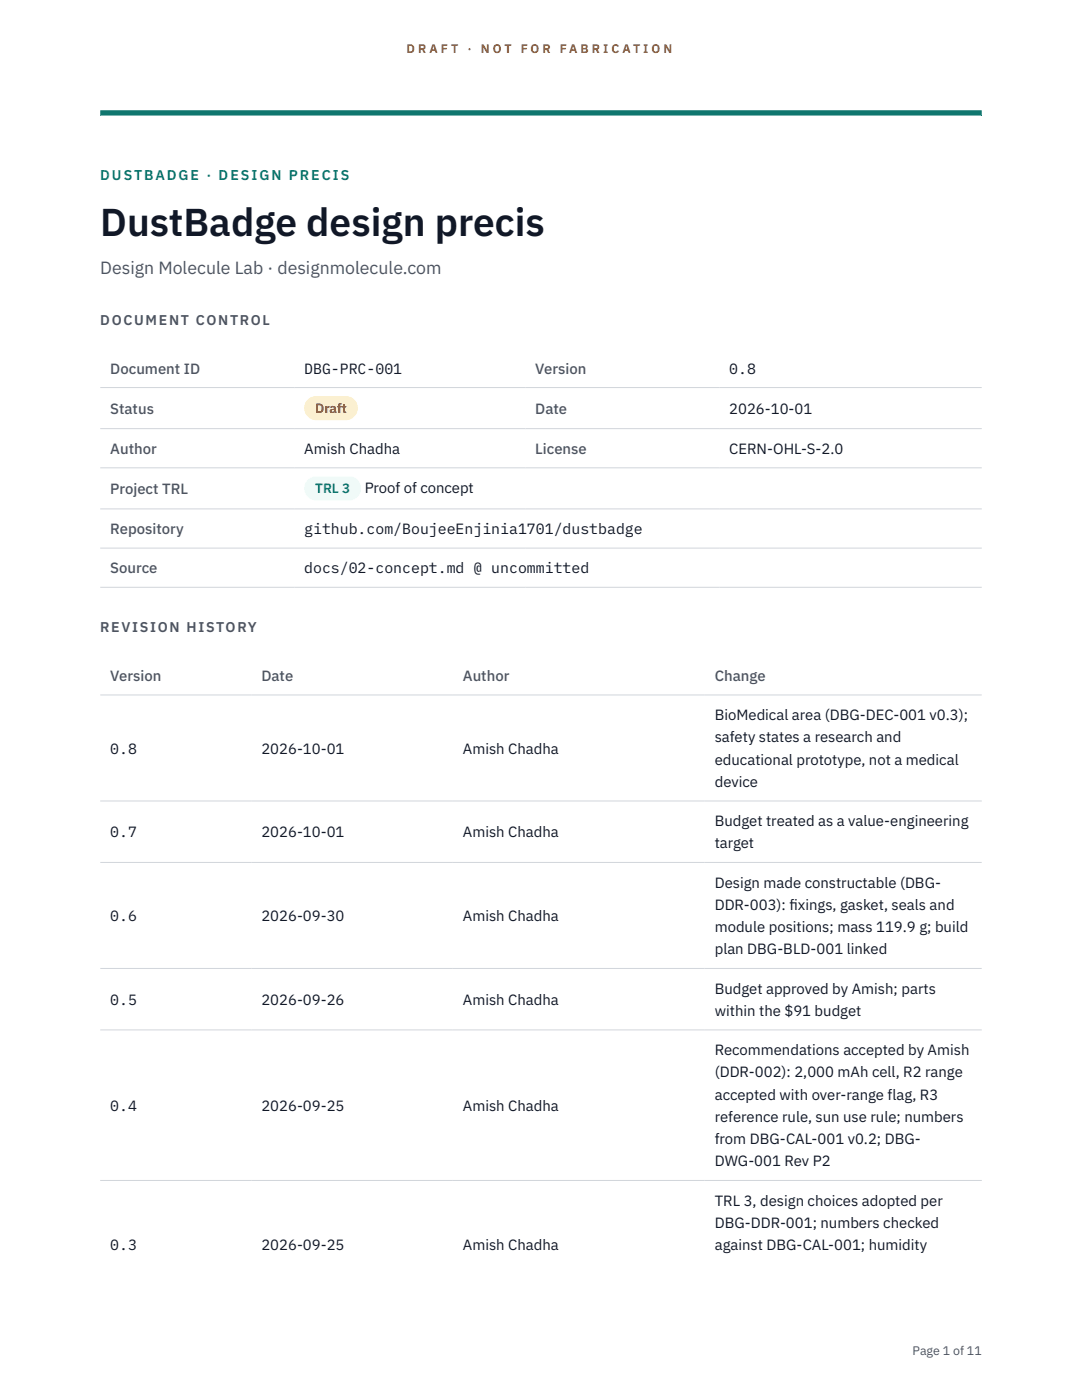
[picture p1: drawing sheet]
<svg xmlns="http://www.w3.org/2000/svg" width="216mm" height="279mm" viewBox="0 0 216 279" stroke-linecap="round" stroke-linejoin="round" font-family="sans-serif">
<defs><g id="words">
<text font-size="7.8" fill="#111827" x="20" y="47.1">DustBadge design precis</text>
<text font-size="3.5" fill="#4b5563" x="20" y="54.6">Design Molecule Lab · designmolecule.com</text>
<g font-size="3" fill="#4b5563">
<text x="22" y="74.5">Document ID</text>
<text x="106.8" y="74.5">Version</text>
<text x="22" y="82.6">Status</text>
<text x="106.8" y="82.6">Date</text>
<text x="22" y="90.6">Author</text>
<text x="106.8" y="90.6">License</text>
<text x="22" y="98.6">Project TRL</text>
<text x="22" y="106.6">Repository</text>
<text x="22" y="114.4">Source</text>
<text x="22" y="135.9">Version</text>
<text x="52.2" y="135.9">Date</text>
<text x="92.4" y="135.9">Author</text>
<text x="142.6" y="135.9">Change</text>
</g>
<g font-size="3" fill="#111827">
<text x="60.7" y="74.5">DBG-PRC-001</text>
<text x="145.5" y="74.5">0.8</text>
<text x="145.5" y="82.6">2026-10-01</text>
<text x="60.7" y="90.6">Amish Chadha</text>
<text x="145.5" y="90.6">CERN-OHL-S-2.0</text>
<text x="72.8" y="98.5">Proof of concept</text>
<text x="60.7" y="106.6">github.com/BoujeeEnjinia1701/dustbadge</text>
<text x="60.7" y="114.4">docs/02-concept.md @ uncommitted</text>
<text x="142.6" y="143.7">BioMedical area (DBG-DEC-001 v0.3);</text>
<text x="142.6" y="148.2">safety states a research and</text>
<text x="22" y="150.4">0.8</text>
<text x="52.2" y="150.4">2026-10-01</text>
<text x="92.4" y="150.4">Amish Chadha</text>
<text x="142.6" y="152.6">educational prototype, not a medical</text>
<text x="142.6" y="157.1">device</text>
<text x="22" y="167.1">0.7</text>
<text x="52.2" y="167.1">2026-10-01</text>
<text x="92.4" y="167.1">Amish Chadha</text>
<text x="142.6" y="164.9">Budget treated as a value-engineering</text>
<text x="142.6" y="169.3">target</text>
<text x="142.6" y="177.1">Design made constructable (DBG-</text>
<text x="22" y="183.8">0.6</text>
<text x="52.2" y="183.8">2026-09-30</text>
<text x="92.4" y="183.8">Amish Chadha</text>
<text x="142.6" y="181.6">DDR-003): f</text>
<text x="157.5" y="181.6">ixings, gasket, seals and</text>
<text x="142.6" y="186">module positions; mass 119.9 g; build</text>
<text x="142.6" y="190.5">plan DBG-BLD-001 linked</text>
<text x="22" y="200.5">0.5</text>
<text x="52.2" y="200.5">2026-09-26</text>
<text x="92.4" y="200.5">Amish Chadha</text>
<text x="142.6" y="198.3">Budget approved by Amish; parts</text>
<text x="142.6" y="202.7">within the $91 budget</text>
<text x="142.6" y="210.6">Recommendations accepted by Amish</text>
<text x="142.6" y="215">(DDR-002): 2,000 mAh cell, R2 range</text>
<text x="22" y="221.7">0.4</text>
<text x="52.2" y="221.7">2026-09-25</text>
<text x="92.4" y="221.7">Amish Chadha</text>
<text x="142.6" y="219.5">accepted with over-range flag, R3</text>
<text x="142.6" y="223.9">reference rule, sun use rule; numbers</text>
<text x="142.6" y="228.3">from DBG-CAL-001 v0.2; DBG-</text>
<text x="142.6" y="232.8">DWG-001 Rev P2</text>
<text x="142.6" y="240.6">TRL 3, design choices adopted per</text>
<text x="142.6" y="245.1">DBG-DDR-001; numbers checked</text>
<text x="22" y="249.4">0.3</text>
<text x="52.2" y="249.4">2026-09-25</text>
<text x="92.4" y="249.4">Amish Chadha</text>
<text x="142.6" y="249.5">against DBG-CAL-001; humidity</text>
</g>
<text font-size="2.8" fill="#0f766e" x="20" y="36">DUSTBADGE · DESIGN PRECIS</text>
<g font-size="2.8" fill="#4b5563">
<text x="20" y="64.8">DOCUMENT CONTROL</text>
<text x="20" y="126.2">REVISION HISTORY</text>
</g>
<text font-size="2.7" fill="#92400e" x="62.9" y="82.5">Draft</text>
<text font-size="2.7" fill="#0f766e" x="62.9" y="98.5">TRL 3</text>
<g font-size="2.5" fill="#b45309">
<text x="81.1" y="10.5">D R A F T</text>
<text x="93.3" y="10.5">·</text>
<text x="95.9" y="10.5">N O T</text>
<text x="103.9" y="10.5">F O R</text>
<text x="111.7" y="10.5">F A B R I C A T I O N</text>
</g>
<text font-size="2.5" fill="#4b5563" x="182.1" y="270.3">Page 1 of 11</text>
</g></defs>
<path d="M20 23.1h175.9zM20 22h175.9v1.1h-175.9z" fill-rule="evenodd" fill="#0f766e"/>
<path d="M20 77.3h175.9M20 85.5h175.9M20 93.4h175.9M20 101.6h175.9M20 109.4h175.9M20 117.2h175.9M20 138.7h175.9M20 159.9h175.9M20 172.1h175.9M20 193.3h175.9M20 205.5h175.9M20 235.6h175.9" fill="none" stroke="#d1d5db" stroke-width=".2"/>
<path d="M60.7 79h10.7v4.9h-10.7z" fill="#fef3c7"/>
<path d="M60.7 95.1h11.4v4.8h-11.4z" fill="#f0fdfa"/>
<use href="#words"/>
</svg>
